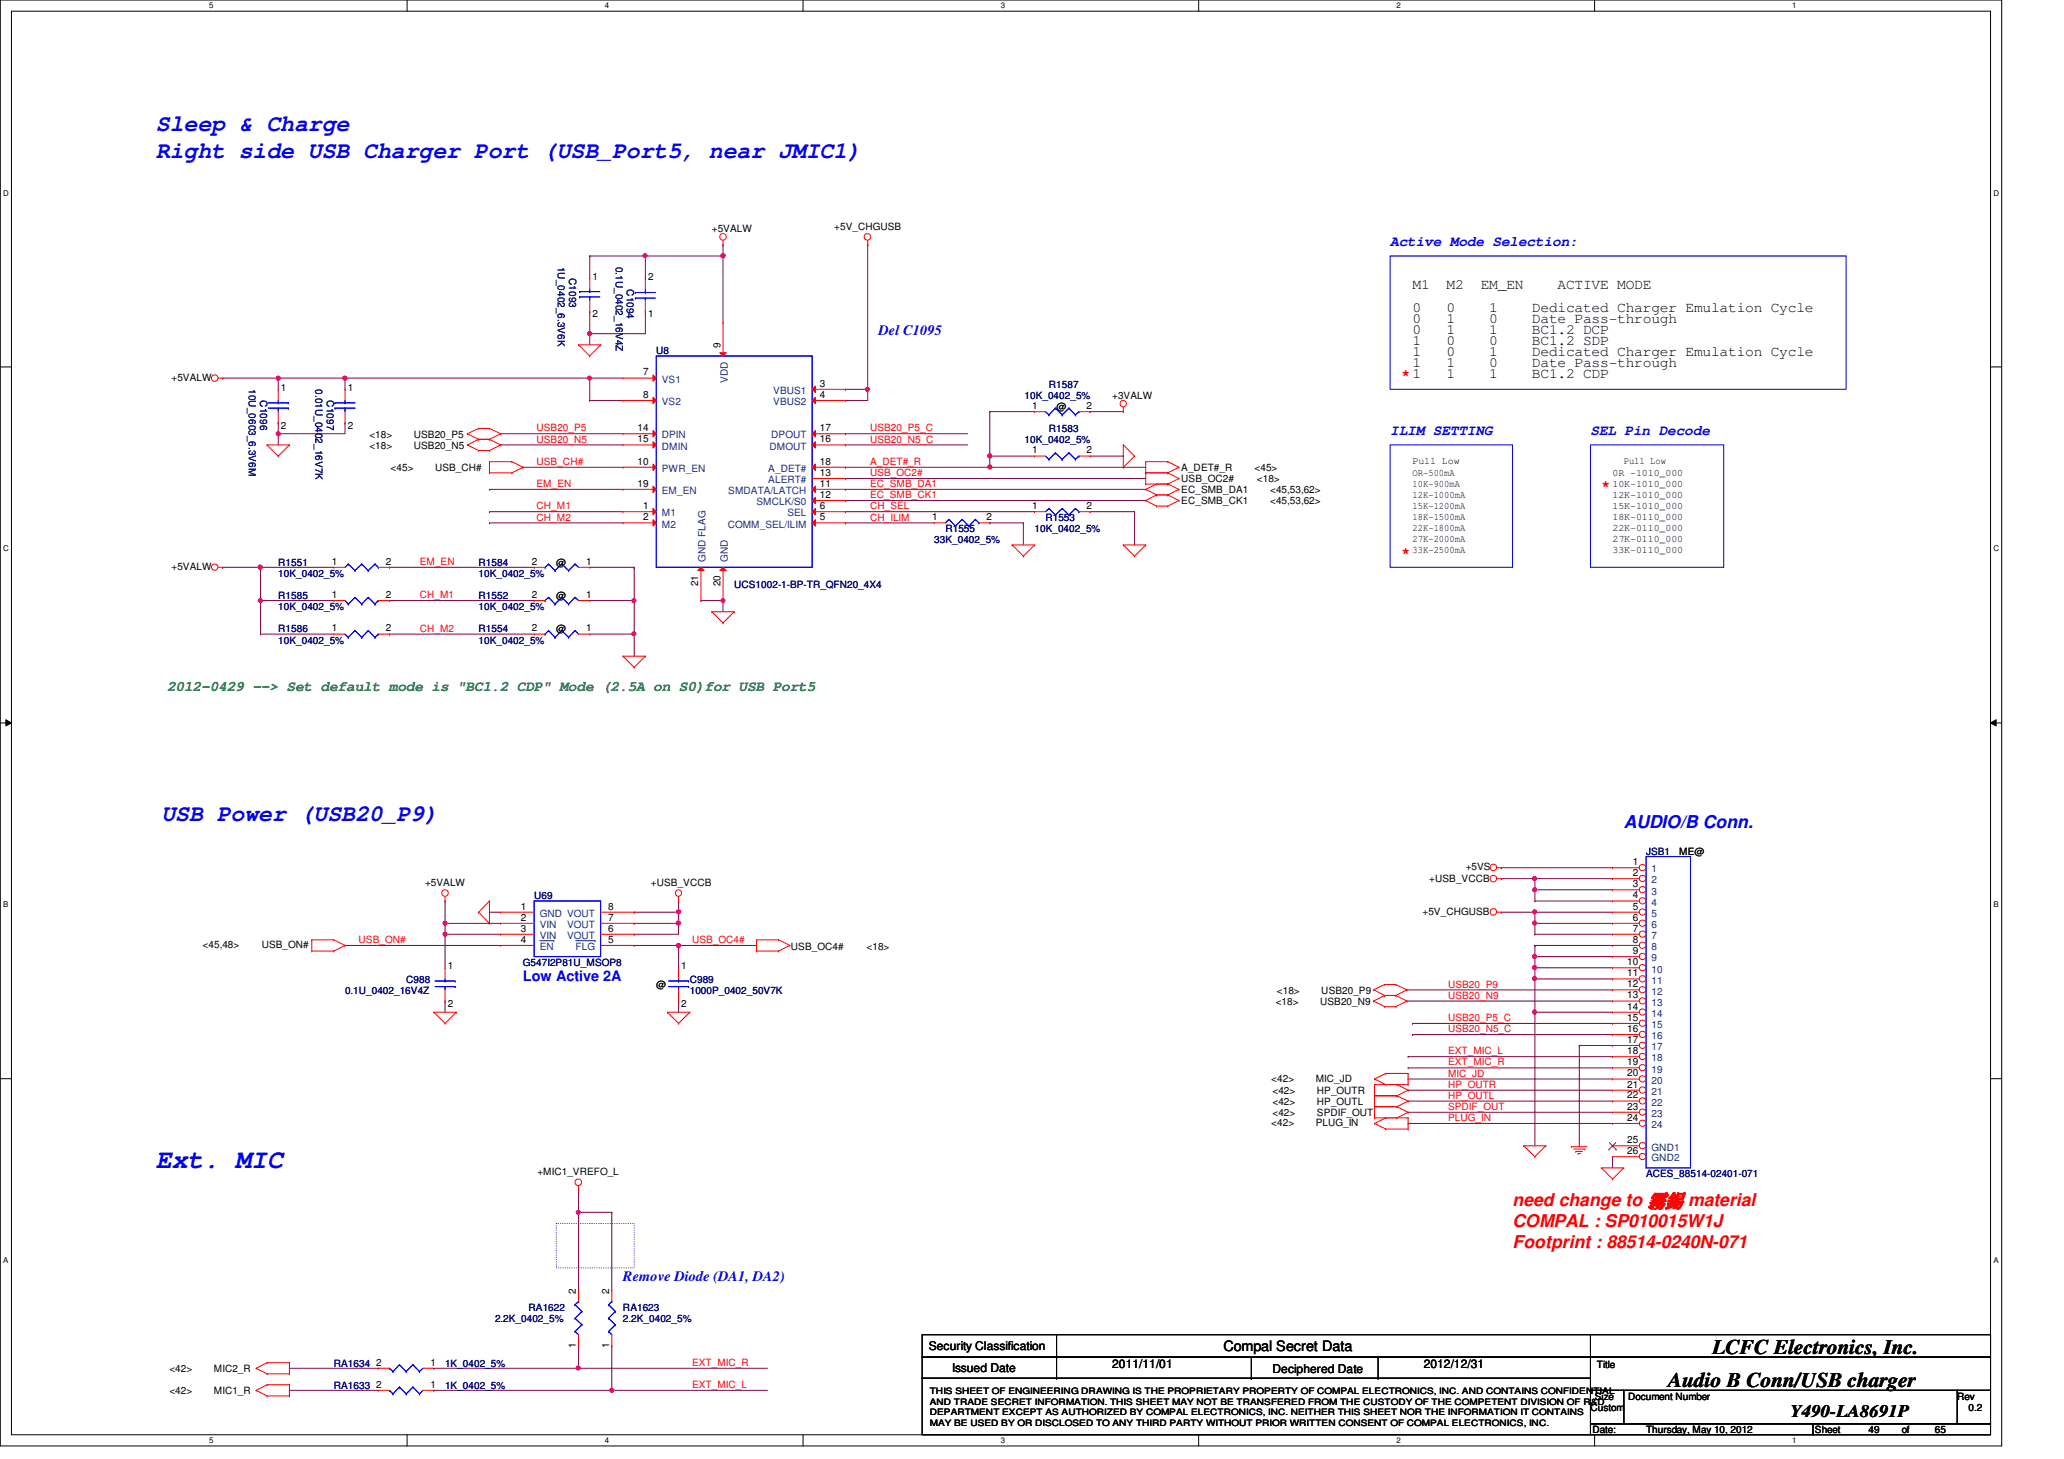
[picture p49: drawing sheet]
<svg xmlns="http://www.w3.org/2000/svg" width="297mm" height="210mm" viewBox="0 0 297 210" stroke-linecap="round" stroke-linejoin="round" font-family="sans-serif">
<defs><g id="words">
<text font-size="3.8" fill="#00f" x="22.4" y="168.1">Ext. MIC</text>
<g font-size="3.3" fill="#00f">
<text x="22.4" y="18.8">Sleep &amp; Charge</text>
<text x="22.4" y="22.7">Right side USB Charger Port (USB_Port5, near JMIC1)</text>
<text x="23.2" y="118.1">USB Power (USB20_P9)</text>
</g>
<g font-size="3">
<text x="246.5" y="194.7">LCFC Electronics, Inc.</text>
<text x="240.1" y="199.6">Audio B Conn/USB charger</text>
</g>
<text font-size="2.5" fill="#00f" x="233.7" y="119.2">AUDIO/B Conn.</text>
<g font-size="2.5" fill="#f00">
<text x="217.7" y="173.6">need change to 霧霧material</text>
<text x="217.7" y="176.5">COMPAL : SP010015W1J</text>
<text x="217.7" y="179.5">Footprint : 88514-0240N-071</text>
</g>
<text font-size="2.5" x="257.7" y="203.9">Y490-LA8691P</text>
<g font-size="2.1" fill="#00f">
<text x="200.1" y="35.3">Active Mode Selection:</text>
<text x="126.4" y="48.2">Del C1095</text>
<text x="200.1" y="62.6">ILIM SETTING</text>
<text x="228.9" y="62.6">SEL Pin Decode</text>
<text x="75.3" y="141.1">Low Active 2A</text>
<text x="89.7" y="184.2">Remove Diode (DA1, DA2)</text>
</g>
<g font-size="2.1">
<text x="203.3" y="41.6">M1</text>
<text x="208.2" y="41.6">M2</text>
<text x="213.1" y="41.6">EM_EN</text>
<text x="224.2" y="41.6">ACTIVE MODE</text>
<text x="203.3" y="44.8">0</text>
<text x="203.3" y="46.4">0</text>
<text x="208.2" y="44.8">0</text>
<text x="208.2" y="46.4">1</text>
<text x="214.3" y="44.8">1</text>
<text x="214.3" y="46.4">0</text>
<text x="220.5" y="44.8">Dedicated Charger Emulation Cycle</text>
<text x="220.5" y="46.4">Date Pass-through</text>
<text x="203.3" y="48">0</text>
<text x="203.3" y="51.2">1</text>
<text x="203.3" y="49.6">1</text>
<text x="203.3" y="52.8">1</text>
<text x="208.2" y="48">1</text>
<text x="208.2" y="51.2">0</text>
<text x="208.2" y="49.6">0</text>
<text x="208.2" y="52.8">1</text>
<text x="214.3" y="48">1</text>
<text x="214.3" y="51.2">1</text>
<text x="214.3" y="49.6">0</text>
<text x="214.3" y="52.8">0</text>
<text x="220.5" y="48">BC1.2 DCP</text>
<text x="220.5" y="51.2">Dedicated Charger Emulation Cycle</text>
<text x="220.5" y="49.6">BC1.2 SDP</text>
<text x="220.5" y="52.8">Date Pass-through</text>
<text x="208.2" y="54.4">1</text>
<text x="214.3" y="54.4">1</text>
<text x="220.5" y="54.4">BC1.2 CDP</text>
<text x="176.1" y="194.4">Compal Secret Data</text>
</g>
<g font-size="2.1" fill="#f00">
<text x="201.7" y="54.5">* 1</text>
<text x="230.5" y="70.5">*</text>
<text x="201.7" y="80.1">*</text>
</g>
<text font-size="2.1" fill="#008000" x="24" y="99.4">2012-0429 --&gt; Set default mode is &quot;BC1.2 CDP&quot; Mode (2.5A on S0)for USB Port5</text>
<g font-size="1.7">
<text x="133.7" y="194.3">Security Classification</text>
<text x="137" y="197.3">Issued Date</text>
<text x="160.1" y="196.8">2011/11/01</text>
<text x="183.1" y="197.5">Deciphered Date</text>
<text x="204.9" y="196.8">2012/12/31</text>
</g>
<g font-size="1.4">
<text x="102.4" y="33.4">+5VALW</text>
<text x="120.1" y="33.1">+5V_CHGUSB</text>
<text x="85.3" y="40.2">1</text>
<text x="93.3" y="40.2">2</text>
<text x="85.3" y="45.7">2</text>
<text x="93.3" y="45.7">1</text>
<text x="103.7" y="50.1" transform="rotate(-90 103.7 50.1)">9</text>
<text x="24.7" y="54.8">+5VALW</text>
<text x="40.4" y="56.2">1</text>
<text x="50" y="56.2">1</text>
<text x="92.5" y="57.2">8</text>
<text x="92.5" y="54">7</text>
<text x="118" y="57.2">4</text>
<text x="118" y="55.6">3</text>
<text x="148.5" y="58.8">1</text>
<text x="152.1" y="59">@</text>
<text x="156.4" y="58.8">2</text>
<text x="160.1" y="57.4">+3VALW</text>
<text x="40.4" y="61.7">2</text>
<text x="50" y="61.7">2</text>
<text x="53.2" y="63">&lt;18&gt;</text>
<text x="53.2" y="64.6">&lt;18&gt;</text>
<text x="59.6" y="63">USB20_P5</text>
<text x="59.6" y="64.6">USB20_N5</text>
<text x="91.7" y="63.6">15</text>
<text x="91.7" y="62">14</text>
<text x="118" y="62">17</text>
<text x="118" y="63.6">16</text>
<text x="148.5" y="65.2">1</text>
<text x="156.4" y="65.2">2</text>
<text x="56.2" y="67.8">&lt;45&gt;</text>
<text x="62.6" y="67.8">USB_CH#</text>
<text x="91.7" y="70">19</text>
<text x="91.7" y="66.8">10</text>
<text x="118" y="66.8">18</text>
<text x="118" y="68.5">13</text>
<text x="118" y="70">11</text>
<text x="118" y="71.6">12</text>
<text x="170" y="71">EC_SMB_DA1</text>
<text x="170" y="69.4">USB_OC2#</text>
<text x="170" y="67.8">A_DET#_R</text>
<text x="180.5" y="67.8">&lt;45&gt;</text>
<text x="180.9" y="69.4">&lt;18&gt;</text>
<text x="182.8" y="71">&lt;45,53,62&gt;</text>
<text x="203.3" y="71.6">12K-1000mA</text>
<text x="203.3" y="70">10K-900mA</text>
<text x="203.3" y="68.4">OR-500mA</text>
<text x="203.3" y="66.8">Pull Low</text>
<text x="232.1" y="71.6">12K-1010_000</text>
<text x="232.1" y="70">10K-1010_000</text>
<text x="232.1" y="68.4">0R -1010_000</text>
<text x="233.7" y="66.8">Pull Low</text>
<text x="92.5" y="73.2">1</text>
<text x="92.5" y="74.8">2</text>
<text x="118" y="73.2">6</text>
<text x="118" y="74.8">5</text>
<text x="134.2" y="74.8">1</text>
<text x="142" y="74.8">2</text>
<text x="148.5" y="73.2">1</text>
<text x="156.4" y="73.2">2</text>
<text x="170" y="72.6">EC_SMB_CK1</text>
<text x="182.8" y="72.6">&lt;45,53,62&gt;</text>
<text x="203.3" y="76.4">22K-1800mA</text>
<text x="203.3" y="74.8">18K-1500mA</text>
<text x="203.3" y="73.2">15K-1200mA</text>
<text x="232.1" y="76.4">22K-0110_000</text>
<text x="232.1" y="74.8">18K-0110_000</text>
<text x="232.1" y="73.2">15K-1010_000</text>
<text x="24.7" y="82">+5VALW</text>
<text x="47.7" y="81.2">1</text>
<text x="55.5" y="81.2">2</text>
<text x="76.5" y="81.2">2</text>
<text x="80" y="81.4">@</text>
<text x="84.4" y="81.2">1</text>
<text x="203.3" y="79.6">33K-2500mA</text>
<text x="203.3" y="78">27K-2000mA</text>
<text x="232.1" y="79.6">33K-0110_000</text>
<text x="232.1" y="78">27K-0110_000</text>
<text x="47.7" y="86">1</text>
<text x="55.5" y="86">2</text>
<text x="76.5" y="86">2</text>
<text x="80" y="86.2">@</text>
<text x="84.4" y="86">1</text>
<text x="100.5" y="84.3" transform="rotate(-90 100.5 84.3)">21</text>
<text x="103.7" y="84.3" transform="rotate(-90 103.7 84.3)">20</text>
<text x="47.7" y="90.8">1</text>
<text x="55.5" y="90.8">2</text>
<text x="76.5" y="90.8">2</text>
<text x="80" y="91">@</text>
<text x="84.4" y="90.8">1</text>
<text x="210.9" y="125.2">+5VS</text>
<text x="235" y="124.5">1</text>
<text x="241.7" y="123">ME@</text>
<text x="61.2" y="127.5">+5VALW</text>
<text x="75" y="130.9">1</text>
<text x="87.5" y="130.9">8</text>
<text x="93.7" y="127.5">+USB_VCCB</text>
<text x="204.7" y="131.6">+5V_CHGUSB</text>
<text x="205.7" y="126.8">+USB_VCCB</text>
<text x="235" y="126">2</text>
<text x="235" y="127.6">3</text>
<text x="235" y="129.2">4</text>
<text x="235" y="130.9">5</text>
<text x="29.2" y="136.4">&lt;45,48&gt;</text>
<text x="37.7" y="136.4">USB_ON#</text>
<text x="75" y="134">3</text>
<text x="75" y="135.6">4</text>
<text x="75" y="132.5">2</text>
<text x="87.5" y="135.6">5</text>
<text x="87.5" y="134">6</text>
<text x="87.5" y="132.5">7</text>
<text x="113.8" y="136.7">USB_OC4#</text>
<text x="124.7" y="136.7">&lt;18&gt;</text>
<text x="235" y="132.5">6</text>
<text x="235" y="134">7</text>
<text x="235" y="135.6">8</text>
<text x="235" y="137.2">9</text>
<text x="64.4" y="139.4">1</text>
<text x="94.4" y="142.2">@</text>
<text x="98" y="139.4">1</text>
<text x="183.8" y="143">&lt;18&gt;</text>
<text x="190.2" y="143">USB20_P9</text>
<text x="234.2" y="138.9">10</text>
<text x="234.2" y="140.5">11</text>
<text x="234.2" y="142">12</text>
<text x="234.2" y="143.6">13</text>
<text x="64.4" y="144.9">2</text>
<text x="98" y="144.9">2</text>
<text x="183.6" y="144.6">&lt;18&gt;</text>
<text x="190" y="144.6">USB20_N9</text>
<text x="234.2" y="145.2">14</text>
<text x="234.2" y="146.9">15</text>
<text x="234.2" y="148.5">16</text>
<text x="183" y="155.6">&lt;42&gt;</text>
<text x="189.4" y="155.6">MIC_JD</text>
<text x="234.2" y="150">17</text>
<text x="234.2" y="151.6">18</text>
<text x="234.2" y="153.2">19</text>
<text x="234.2" y="154.9">20</text>
<text x="183.1" y="157.4">&lt;42&gt;</text>
<text x="183.1" y="159">&lt;42&gt;</text>
<text x="183.1" y="160.6">&lt;42&gt;</text>
<text x="189.5" y="157.4">HP_OUTR</text>
<text x="189.5" y="159">HP_OUTL</text>
<text x="189.5" y="160.6">SPDIF_OUT</text>
<text x="234.2" y="156.5">21</text>
<text x="234.2" y="158">22</text>
<text x="234.2" y="159.6">23</text>
<text x="234.2" y="161.2">24</text>
<text x="183" y="162">&lt;42&gt;</text>
<text x="189.4" y="162">PLUG_IN</text>
<text x="234.2" y="164.5">25</text>
<text x="234.2" y="166">26</text>
<text x="77.3" y="169.1">+MIC1_VREFO_L</text>
<text x="82.9" y="186.1" transform="rotate(-90 82.9 186.1)">2</text>
<text x="87.7" y="186.1" transform="rotate(-90 87.7 186.1)">2</text>
<text x="24.4" y="197.4">&lt;42&gt;</text>
<text x="30.8" y="197.4">MIC2_R</text>
<text x="54.1" y="196.5">2</text>
<text x="62" y="196.5">1</text>
<text x="82.9" y="193.9" transform="rotate(-90 82.9 193.9)">1</text>
<text x="87.7" y="193.9" transform="rotate(-90 87.7 193.9)">1</text>
<text x="229.8" y="196.8">Title</text>
<text x="24.4" y="200.6">&lt;42&gt;</text>
<text x="30.8" y="200.6">MIC1_R</text>
<text x="54.1" y="199.6">2</text>
<text x="62" y="199.6">1</text>
<text x="228.9" y="203">Custom</text>
<text x="229.5" y="201.4">Size</text>
<text x="234.3" y="201.4">Document Number</text>
<text x="281.7" y="201.4">Rev</text>
<text x="283.3" y="203">0.2</text>
<text x="229.2" y="206.2">Date:</text>
<text x="236.9" y="206.2">Thursday, May 10, 2012</text>
<text x="261.2" y="206.2">Sheet</text>
<text x="268.9" y="206.2">49</text>
<text x="273.7" y="206.2">of</text>
<text x="278.5" y="206.2">65</text>
</g>
<g font-size="1.4" fill="#000080">
<text x="80.3" y="38.4" transform="rotate(90 80.3 38.4)">1U_0402_6.3V6K</text>
<text x="81.9" y="40" transform="rotate(90 81.9 40)">C1093</text>
<text x="88.6" y="38.4" transform="rotate(90 88.6 38.4)">0.1U_0402_16V4Z</text>
<text x="90.2" y="41.6" transform="rotate(90 90.2 41.6)">C1094</text>
<text x="94.4" y="51">U8</text>
<text x="35.8" y="56" transform="rotate(90 35.8 56)">10U_0603_6.3V6M</text>
<text x="37.4" y="57.6" transform="rotate(90 37.4 57.6)">C1096</text>
<text x="45.4" y="56" transform="rotate(90 45.4 56)">0.01U_0402_16V7K</text>
<text x="47" y="57.6" transform="rotate(90 47 57.6)">C1097</text>
<text x="147.4" y="57.4">10K_0402_5%</text>
<text x="151" y="55.8">R1587</text>
<text x="147.4" y="63.8">10K_0402_5%</text>
<text x="151" y="62.2">R1583</text>
<text x="136.1" y="76.6">R1555</text>
<text x="148.9" y="76.6">10K_0402_5%</text>
<text x="150.4" y="75">R1553</text>
<text x="40" y="81.4">R1551</text>
<text x="40" y="83">10K_0402_5%</text>
<text x="68.9" y="81.4">R1584</text>
<text x="68.9" y="83">10K_0402_5%</text>
<text x="134.4" y="78.2">33K_0402_5%</text>
<text x="40" y="86.2">R1585</text>
<text x="40" y="87.8">10K_0402_5%</text>
<text x="68.9" y="86.2">R1552</text>
<text x="68.9" y="87.8">10K_0402_5%</text>
<text x="105.7" y="84.6">UCS1002-1-BP-TR_QFN20_4X4</text>
<text x="40" y="91">R1586</text>
<text x="40" y="92.6">10K_0402_5%</text>
<text x="68.9" y="91">R1554</text>
<text x="68.9" y="92.6">10K_0402_5%</text>
<text x="236.9" y="123">JSB1</text>
<text x="76.9" y="129.4">U69</text>
<text x="49.7" y="143">0.1U_0402_16V4Z</text>
<text x="58.5" y="141.4">C988</text>
<text x="75.3" y="139">G547I2P81U_MSOP8</text>
<text x="99.3" y="141.4">C989</text>
<text x="99.3" y="143">1000P_0402_50V7K</text>
<text x="236.9" y="169.4">ACES_88514-02401-071</text>
<text x="71.2" y="190.2">2.2K_0402_5%</text>
<text x="76.1" y="188.6">RA1622</text>
<text x="89.7" y="188.6">RA1623</text>
<text x="89.7" y="190.2">2.2K_0402_5%</text>
<text x="48" y="196.6">RA1634</text>
<text x="64" y="196.6">1K_0402_5%</text>
<text x="48" y="199.8">RA1633</text>
<text x="64" y="199.8">1K_0402_5%</text>
</g>
<g font-size="1.4" fill="#004080">
<text x="95.2" y="58.3">VS2</text>
<text x="95.2" y="55.1">VS1</text>
<text x="104.7" y="55.1" transform="rotate(-90 104.7 55.1)">VDD</text>
<text x="111.3" y="58.3">VBUS2</text>
<text x="111.3" y="56.7">VBUS1</text>
<text x="95.2" y="64.7">DMIN</text>
<text x="95.2" y="63.1">DPIN</text>
<text x="110.7" y="64.7">DMOUT</text>
<text x="111" y="63.1">DPOUT</text>
<text x="95.2" y="71.1">EM_EN</text>
<text x="95.2" y="67.9">PWR_EN</text>
<text x="104.8" y="71.1">SMDATA/LATCH</text>
<text x="110.6" y="67.9">A_DET#</text>
<text x="110.6" y="69.5">ALERT#</text>
<text x="95.2" y="74.3">M1</text>
<text x="95.2" y="75.9">M2</text>
<text x="104.7" y="75.9">COMM_SEL/ILIM</text>
<text x="108.9" y="72.7">SMCLK/S0</text>
<text x="113.3" y="74.3">SEL</text>
<text x="101.6" y="80.8" transform="rotate(-90 101.6 80.8)">GND FLAG</text>
<text x="104.7" y="80.8" transform="rotate(-90 104.7 80.8)">GND</text>
<text x="237.7" y="125.5">1</text>
<text x="77.7" y="131.9">GND VOUT</text>
<text x="237.7" y="127.1">2</text>
<text x="237.7" y="128.7">3</text>
<text x="237.7" y="130.3">4</text>
<text x="237.7" y="131.9">5</text>
<text x="77.7" y="135.1">VIN</text>
<text x="77.7" y="136.7">EN</text>
<text x="77.7" y="133.5">VIN</text>
<text x="81.6" y="135.1">VOUT</text>
<text x="81.6" y="133.5">VOUT</text>
<text x="82.8" y="136.7">FLG</text>
<text x="237.7" y="133.5">6</text>
<text x="237.7" y="135.1">7</text>
<text x="237.7" y="136.7">8</text>
<text x="237.7" y="138.3">9</text>
<text x="237.7" y="139.9">10</text>
<text x="237.7" y="141.5">11</text>
<text x="237.7" y="143.1">12</text>
<text x="237.7" y="144.7">13</text>
<text x="237.7" y="146.3">14</text>
<text x="237.7" y="147.9">15</text>
<text x="237.7" y="149.5">16</text>
<text x="237.7" y="151.1">17</text>
<text x="237.7" y="152.7">18</text>
<text x="237.7" y="154.3">19</text>
<text x="237.7" y="155.9">20</text>
<text x="237.7" y="157.5">21</text>
<text x="237.7" y="159.1">22</text>
<text x="237.7" y="160.7">23</text>
<text x="237.7" y="162.3">24</text>
<text x="237.7" y="165.5">GND1</text>
<text x="237.7" y="167.1">GND2</text>
</g>
<g font-size="1.4" fill="#f00">
<text x="77.2" y="63.7">USB20_N5</text>
<text x="77.2" y="62.1">USB20_P5</text>
<text x="125.2" y="63.7">USB20_N5_C</text>
<text x="125.2" y="62.1">USB20_P5_C</text>
<text x="77.2" y="66.9">USB_CH#</text>
<text x="77.2" y="70.1">EM_EN</text>
<text x="125.2" y="71.7">EC_SMB_CK1</text>
<text x="125.2" y="70.1">EC_SMB_DA1</text>
<text x="125.2" y="68.5">USB_OC2#</text>
<text x="125.2" y="66.9">A_DET#_R</text>
<text x="77.2" y="73.3">CH_M1</text>
<text x="77.2" y="74.9">CH_M2</text>
<text x="125.2" y="74.9">CH_ILIM</text>
<text x="125.2" y="73.3">CH_SEL</text>
<text x="60.4" y="81.3">EM_EN</text>
<text x="60.4" y="86.1">CH_M1</text>
<text x="60.4" y="90.9">CH_M2</text>
<text x="51.6" y="135.7">USB_ON#</text>
<text x="99.6" y="135.7">USB_OC4#</text>
<text x="208.4" y="142.1">USB20_P9</text>
<text x="208.4" y="143.7">USB20_N9</text>
<text x="208.4" y="148.5">USB20_N5_C</text>
<text x="208.4" y="146.9">USB20_P5_C</text>
<text x="208.4" y="151.7">EXT_MIC_L</text>
<text x="208.4" y="153.3">EXT_MIC_R</text>
<text x="208.4" y="154.9">MIC_JD</text>
<text x="208.4" y="158.1">HP_OUTL</text>
<text x="208.4" y="156.5">HP_OUTR</text>
<text x="208.4" y="161.3">PLUG_IN</text>
<text x="208.4" y="159.7">SPDIF_OUT</text>
<text x="99.6" y="196.5">EXT_MIC_R</text>
<text x="99.6" y="199.7">EXT_MIC_L</text>
</g>
<g font-size="1.3">
<text x="133.8" y="200.6">THIS SHEET OF ENGINEERING DRAWING IS THE PROPRIETARY PROPERTY OF COMPAL ELECTRONICS, INC. AND CONTAINS CONFIDENTIAL</text>
<text x="133.8" y="202.1">AND TRADE SECRET INFORMATION. THIS SHEET MAY NOT BE TRANSFERED FROM THE CUSTODY OF THE COMPETENT DIVISION OF R&amp;D</text>
<text x="133.8" y="203.6">DEPARTMENT EXCEPT AS AUTHORIZED BY COMPAL ELECTRONICS, INC. NEITHER THIS SHEET NOR THE INFORMATION IT CONTAINS</text>
<text x="133.8" y="205.1">MAY BE USED BY OR DISCLOSED TO ANY THIRD PARTY WITHOUT PRIOR WRITTEN CONSENT OF COMPAL ELECTRONICS, INC.</text>
</g>
<g font-size="1.1">
<text x="30.1" y="1.1">5</text>
<text x="87" y="1.1">4</text>
<text x="144" y="1.1">3</text>
<text x="201" y="1.1">2</text>
<text x="257.9" y="1.1">1</text>
<text x=".5" y="28.2">D</text>
<text x="286.9" y="28.2">D</text>
<text x=".5" y="79.3">C</text>
<text x="286.9" y="79.3">C</text>
<text x=".5" y="130.6">B</text>
<text x="286.9" y="130.6">B</text>
<text x=".5" y="181.7">A</text>
<text x="286.9" y="181.7">A</text>
<text x="30.1" y="207.6">5</text>
<text x="87" y="207.6">4</text>
<text x="144" y="207.6">3</text>
<text x="201" y="207.6">2</text>
<text x="257.9" y="207.6">1</text>
</g>
</g></defs>
<path d="M0 0h288.1v208h-288.1zM1.6 1.6h284.9v204.8h-284.9z" fill="none" stroke="#000" stroke-width=".14"/>
<g fill="#fff">
<path d="M30.1 .2h.6v1.2h-.6z"/>
<path d="M30.1 206.6h.6v1.2h-.6z"/>
</g>
<path d="M58.6 0v1.6M58.6 206.4v1.6" fill="none" stroke="#000" stroke-width=".14"/>
<g fill="#fff">
<path d="M87 .2h.6v1.2h-.6z"/>
<path d="M87 206.6h.6v1.2h-.6z"/>
</g>
<path d="M115.6 0v1.6M115.6 206.4v1.6" fill="none" stroke="#000" stroke-width=".14"/>
<g fill="#fff">
<path d="M144 .2h.6v1.2h-.6z"/>
<path d="M144 206.6h.6v1.2h-.6z"/>
</g>
<path d="M172.5 0v1.6M172.5 206.4v1.6" fill="none" stroke="#000" stroke-width=".14"/>
<g fill="#fff">
<path d="M201 .2h.5v1.2h-.5z"/>
<path d="M201 206.6h.5v1.2h-.5z"/>
</g>
<path d="M229.5 0v1.6M229.5 206.4v1.6" fill="none" stroke="#000" stroke-width=".14"/>
<g fill="#fff">
<path d="M257.9 .2h.6v1.2h-.6z"/>
<path d="M257.9 206.6h.6v1.2h-.6z"/>
<path d="M.5 27.2h.7v1.2h-.7z"/>
<path d="M286.9 27.2h.8v1.2h-.8z"/>
<path d="M.5 78.4h.7v1.1h-.7z"/>
<path d="M286.9 78.4h.8v1.1h-.8z"/>
</g>
<path d="M0 52.8h1.6M286.5 52.8h1.6" fill="none" stroke="#000" stroke-width=".14"/>
<g fill="#fff">
<path d="M.5 129.6h.7v1.2h-.7z"/>
<path d="M286.9 129.6h.7v1.2h-.7z"/>
</g>
<path d="M0 104h1.6M.8 103.5l.8 .5-.8 .4zM286.5 104l.8-.5v.9zM286.5 104h1.6" fill="none" stroke="#000" stroke-width=".14"/>
<path d="M.8 103.5l.8 .5-.8 .4zM286.5 104l.8-.5v.9z" fill="#000"/>
<g fill="#fff">
<path d="M.5 180.8h.7v1.1h-.7z"/>
<path d="M286.9 180.8h.7v1.1h-.7z"/>
</g>
<path d="M0 155.2h1.6M286.5 155.2h1.6" fill="none" stroke="#000" stroke-width=".14"/>
<path d="M200.1 36.8h65.6v19.2h-65.6zM200.1 64h17.6v17.6h-17.6zM228.9 64h19.2v17.6h-19.2z" fill="none" stroke="#00f" stroke-width=".14"/>
<path d="M80 176h11.3v6.4h-11.3z" fill="none" stroke="#00f" stroke-width=".14" stroke-dasharray="0 .3"/>
<path d="M104.1 35.2h.1M104.1 35.2v1.6M84.9 48h.1M84.9 48h8M75.3 67.2h.1M75.3 67.2h14.4M142.4 75.2h.1M142.4 75.2h4.9M147.3 75.2h.1M147.3 75.2v3.2" fill="none" stroke="#800040" stroke-width=".14"/>
<circle cx="84.8" cy="48" r=".3" fill="#f0f"/>
<circle cx="84.8" cy="48" r=".3" fill="none" stroke="#f0f" stroke-width=".14"/>
<path d="M92.9 36.8h.1M92.9 36.8v3.2M92.9 44.8h.1M92.9 44.8v3.2" fill="none" stroke="#800040" stroke-width=".14"/>
<circle cx="92.8" cy="36.8" r=".3" fill="#f0f"/>
<circle cx="92.8" cy="36.8" r=".3" fill="none" stroke="#f0f" stroke-width=".14"/>
<path d="M84.9 36.8h.1M84.9 36.8v3.2M92.9 36.8h.1M92.9 36.8h11.2M84.9 44.8h.1M84.9 48h.1M84.9 44.8v4.8M121.7 57.6h.1M121.7 57.6h3.2M156.9 73.6h.1M156.9 73.6h6.4" fill="none" stroke="#800040" stroke-width=".14"/>
<circle cx="104.1" cy="36.8" r=".3" fill="#f0f"/>
<circle cx="104.1" cy="36.8" r=".3" fill="none" stroke="#f0f" stroke-width=".14"/>
<path d="M104.1 36.8h.1M104.1 36.8v9.6" fill="none" stroke="#800040" stroke-width=".14"/>
<circle cx="104.1" cy="36.8" r=".3" fill="#f0f"/>
<circle cx="104.1" cy="36.8" r=".3" fill="none" stroke="#f0f" stroke-width=".14"/>
<path d="M121.7 56h.1M121.7 56h3.2M121.7 72h.1M121.7 70.4h.1M121.7 72h43.2M121.7 70.4h43.2M104.1 86.4h.1M104.1 86.4v1.6" fill="none" stroke="#800040" stroke-width=".14"/>
<circle cx="104.1" cy="86.4" r=".3" fill="#f0f"/>
<circle cx="104.1" cy="86.4" r=".3" fill="none" stroke="#f0f" stroke-width=".14"/>
<path d="M40 62.4h.1M40 62.4v1.6M72 64h.1M72 62.4h.1M72 64h17.7M72 62.4h17.7M163.3 73.6h.1M163.3 73.6v4.8M100.9 86.4h.1M100.9 86.4h3.2" fill="none" stroke="#800040" stroke-width=".14"/>
<circle cx="40" cy="62.4" r=".3" fill="#f0f"/>
<circle cx="40" cy="62.4" r=".3" fill="none" stroke="#f0f" stroke-width=".14"/>
<path d="M40 54.4h.1M40 54.4v1.6M40 54.4h9.7M49.7 54.4h.1M49.7 54.4v1.6" fill="none" stroke="#800040" stroke-width=".14"/>
<circle cx="40" cy="54.4" r=".3" fill="#f0f"/>
<circle cx="40" cy="54.4" r=".3" fill="none" stroke="#f0f" stroke-width=".14"/>
<path d="M84.9 57.6h.1M84.9 54.4h.1M84.9 57.6h4.8M84.9 54.4h4.8M40 62.4h.1M40 60.8h.1M40 60.8v1.6M49.7 60.8h.1M49.7 60.8v1.6h-9.7" fill="none" stroke="#800040" stroke-width=".14"/>
<circle cx="84.8" cy="54.4" r=".3" fill="#f0f"/>
<circle cx="84.8" cy="54.4" r=".3" fill="none" stroke="#f0f" stroke-width=".14"/>
<path d="M124.9 35.2h.1M124.9 35.2v20.8M84.9 54.4h.1M84.9 54.4v3.2" fill="none" stroke="#800040" stroke-width=".14"/>
<circle cx="124.8" cy="56" r=".3" fill="#f0f"/>
<circle cx="124.8" cy="56" r=".3" fill="none" stroke="#f0f" stroke-width=".14"/>
<path d="M84.9 36.8h.1M84.9 36.8h8M32 54.4h.1M32 54.4h8M49.7 54.4h.1M49.7 54.4h35.2M124.9 56h.1M124.9 56v1.6" fill="none" stroke="#800040" stroke-width=".14"/>
<circle cx="49.6" cy="54.4" r=".31" fill="#f0f"/>
<circle cx="49.6" cy="54.4" r=".31" fill="none" stroke="#f0f" stroke-width=".14"/>
<g fill="none" stroke="#800040" stroke-width=".14">
<path d="M70.4 70.4h.1M70.4 73.6h.1M70.4 75.2h.1M70.4 75.2h19.3M70.4 73.6h19.3M70.4 70.4h19.3M121.7 75.2h.1M121.7 73.6h.1M121.7 64h.1M121.7 62.4h.1M121.7 75.2h12.7M121.7 73.6h27.2"/>
<path d="M121.7 64h17.6M121.7 62.4h17.6M62.4 196.8h.1M83.3 193.6h.1M83.3 193.6v3.2h-20.9"/>
</g>
<circle cx="83.2" cy="196.8" r=".3" fill="#f0f"/>
<circle cx="83.2" cy="196.8" r=".3" fill="none" stroke="#f0f" stroke-width=".14"/>
<path d="M62.4 200h.1M62.4 200h25.6" fill="none" stroke="#800040" stroke-width=".14"/>
<circle cx="88.1" cy="200" r=".3" fill="#f0f"/>
<circle cx="88.1" cy="200" r=".3" fill="none" stroke="#f0f" stroke-width=".14"/>
<path d="M83.3 174.4h.1M83.3 174.4v11.2M83.3 174.4h4.7M88 174.4h.1M88 174.4v11.2M88 193.6h.1M88 193.6v6.4" fill="none" stroke="#800040" stroke-width=".14"/>
<circle cx="83.2" cy="174.4" r=".3" fill="#f0f"/>
<circle cx="83.2" cy="174.4" r=".3" fill="none" stroke="#f0f" stroke-width=".14"/>
<g fill="none" stroke="#800040" stroke-width=".14">
<path d="M91.3 131.2h.1M91.3 134.4h.1M91.3 132.8h.1M91.3 131.2h6.4M91.3 134.4h6.4M97.7 131.2h.1M97.7 131.2v1.6h-6.4M83.3 171.2h.1M83.3 171.2v3.2M41.7 196.8h.1M41.7 196.8h12.7M83.3 196.8h.1"/>
<path d="M83.3 196.8h27.1M41.7 200h.1M41.7 200h12.7M88 200h.1M88 200h22.4"/>
</g>
<circle cx="97.6" cy="131.2" r=".31" fill="#f0f"/>
<circle cx="97.6" cy="131.2" r=".31" fill="none" stroke="#f0f" stroke-width=".14"/>
<path d="M49.7 136h.1M49.7 136h22.3M64 129.6h.1M64 132.8h.1M64 129.6v3.2M64 132.8h8M97.7 129.6h.1M97.7 136h.1M97.7 129.6v1.6M97.7 136h11.2" fill="none" stroke="#800040" stroke-width=".14"/>
<circle cx="64" cy="132.8" r=".3" fill="#f0f"/>
<circle cx="64" cy="132.8" r=".3" fill="none" stroke="#f0f" stroke-width=".14"/>
<path d="M64 134.4h.1M64 134.4h8M64 134.4v4.8" fill="none" stroke="#800040" stroke-width=".14"/>
<circle cx="64" cy="134.4" r=".3" fill="#f0f"/>
<circle cx="64" cy="134.4" r=".3" fill="none" stroke="#f0f" stroke-width=".14"/>
<path d="M97.7 132.8h.1M97.7 132.8v1.6" fill="none" stroke="#800040" stroke-width=".14"/>
<circle cx="97.6" cy="132.8" r=".31" fill="#f0f"/>
<circle cx="97.6" cy="132.8" r=".31" fill="none" stroke="#f0f" stroke-width=".14"/>
<path d="M70.4 131.2h.1M70.4 131.2h1.6M97.7 136h.1M97.7 136v3.2M64 144h.1M64 144v1.6M97.7 144h.1M97.7 144v1.6" fill="none" stroke="#800040" stroke-width=".14"/>
<circle cx="97.6" cy="136" r=".31" fill="#f0f"/>
<circle cx="97.6" cy="136" r=".31" fill="none" stroke="#f0f" stroke-width=".14"/>
<path d="M64 132.8h.1M64 132.8v1.6M91.3 136h.1M91.3 136h6.4M220.9 139.2h.1M220.9 137.6h.1M220.9 139.2v1.6M220.9 137.6h11.2" fill="none" stroke="#800040" stroke-width=".14"/>
<circle cx="220.8" cy="137.6" r=".31" fill="#f0f"/>
<circle cx="220.8" cy="137.6" r=".31" fill="none" stroke="#f0f" stroke-width=".14"/>
<g fill="none" stroke="#800040" stroke-width=".14">
<path d="M216.1 124.8h.1M216.1 124.8h16M220.9 137.6h.1M220.9 136h.1M220.9 136v3.2M220.9 136h11.2M202.6 152h.1M202.6 153.6h.1M202.6 158.4h.1M202.6 156.8h.1M202.6 155.2h.1M202.6 152h29.5"/>
<path d="M202.6 153.6h29.5M202.6 158.4h29.5M202.6 156.8h29.5M202.6 155.2h29.5M220.9 140.8h.1M220.9 140.8h11.2M202.6 161.6h.1M202.6 160h.1M202.6 161.6h29.5M202.6 160h29.5"/>
</g>
<circle cx="220.9" cy="140.8" r=".3" fill="#f0f"/>
<circle cx="220.9" cy="140.8" r=".3" fill="none" stroke="#f0f" stroke-width=".14"/>
<path d="M220.9 145.6h.1M220.9 145.6h11.2" fill="none" stroke="#800040" stroke-width=".14"/>
<circle cx="220.8" cy="145.6" r=".31" fill="#f0f"/>
<circle cx="220.8" cy="145.6" r=".31" fill="none" stroke="#f0f" stroke-width=".14"/>
<path d="M220.9 126.4h.1M220.9 126.4h11.2M227.3 150.4h.1M227.3 150.4v14.4M227.3 150.4h4.8" fill="none" stroke="#800040" stroke-width=".14"/>
<circle cx="220.9" cy="126.4" r=".3" fill="#f0f"/>
<circle cx="220.9" cy="126.4" r=".3" fill="none" stroke="#f0f" stroke-width=".14"/>
<path d="M220.9 128h.1M220.9 128h11.2" fill="none" stroke="#800040" stroke-width=".14"/>
<circle cx="220.9" cy="128" r=".3" fill="#f0f"/>
<circle cx="220.9" cy="128" r=".3" fill="none" stroke="#f0f" stroke-width=".14"/>
<path d="M216.1 126.4h.1M216.1 126.4h4.8M220.9 126.4h.1M220.9 129.6h.1M220.9 128h.1M220.9 132.8h.1M220.9 126.4v3.2M220.9 129.6h11.2M220.9 132.8h11.2" fill="none" stroke="#800040" stroke-width=".14"/>
<circle cx="220.9" cy="132.8" r=".3" fill="#f0f"/>
<circle cx="220.9" cy="132.8" r=".3" fill="none" stroke="#f0f" stroke-width=".14"/>
<path d="M216.1 131.2h.1M216.1 131.2h4.8M220.9 131.2h.1M220.9 131.2v1.6" fill="none" stroke="#800040" stroke-width=".14"/>
<circle cx="220.9" cy="131.2" r=".3" fill="#f0f"/>
<circle cx="220.9" cy="131.2" r=".3" fill="none" stroke="#f0f" stroke-width=".14"/>
<g fill="none" stroke="#800040" stroke-width=".14">
<path d="M220.9 134.4h.1M220.9 132.8h.1M220.9 131.2h.1M220.9 139.2h.1M220.9 134.4h11.2M220.9 132.8v1.6M220.9 131.2h11.2M220.9 139.2h11.2M202.5 142.4h.1M202.5 144h.1M202.5 142.4h29.6M202.5 144h29.6"/>
<path d="M203.3 148.8h.1M203.3 147.2h.1M203.3 148.8h28.8M203.3 147.2h28.8M220.9 145.6h.1M220.9 140.8h.1M220.9 140.8v24M232.1 166.4h.1M232.1 166.4v1.6"/>
</g>
<circle cx="220.9" cy="139.2" r=".3" fill="#f0f"/>
<circle cx="220.9" cy="139.2" r=".3" fill="none" stroke="#f0f" stroke-width=".14"/>
<path d="M142.4 67.2h.1M142.4 67.2h22.5" fill="none" stroke="#800040" stroke-width=".14"/>
<circle cx="142.4" cy="67.2" r=".3" fill="#f0f"/>
<circle cx="142.4" cy="67.2" r=".3" fill="none" stroke="#f0f" stroke-width=".14"/>
<path d="M121.7 68.8h.1M121.7 68.8h43.2M142.4 65.6h.1M142.4 65.6h6.5" fill="none" stroke="#800040" stroke-width=".14"/>
<circle cx="142.4" cy="65.6" r=".31" fill="#f0f"/>
<circle cx="142.4" cy="65.6" r=".31" fill="none" stroke="#f0f" stroke-width=".14"/>
<path d="M121.7 67.2h.1M142.4 65.6h.1M142.4 65.6v1.6h-20.7M156.9 65.6h4.8M161.7 65.6h.1M32 81.6h.1M32 81.6h5.5M37.5 81.6h.1M37.5 81.6v4.8" fill="none" stroke="#800040" stroke-width=".14"/>
<circle cx="37.5" cy="86.4" r=".3" fill="#f0f"/>
<circle cx="37.5" cy="86.4" r=".3" fill="none" stroke="#f0f" stroke-width=".14"/>
<circle cx="37.5" cy="81.6" r=".31" fill="#f0f"/>
<circle cx="37.5" cy="81.6" r=".31" fill="none" stroke="#f0f" stroke-width=".14"/>
<g fill="none" stroke="#800040" stroke-width=".14">
<path d="M37.5 91.2h.1M37.5 81.6h.1M37.5 86.4h.1M37.5 91.2h10.5M37.5 81.6h10.5M37.5 86.4h10.5M37.5 86.4v4.8M56 86.4h.1M56 91.2h.1M56 81.6h.1M56 91.2h20.9M56 81.6h20.9"/>
<path d="M56 86.4h20.9M91.3 91.2h.1M91.3 91.2v3.2"/>
</g>
<circle cx="91.2" cy="91.2" r=".3" fill="#f0f"/>
<circle cx="91.2" cy="91.2" r=".3" fill="none" stroke="#f0f" stroke-width=".14"/>
<path d="M84.9 81.6h6.4M84.9 86.4h6.4M84.9 91.2h6.4M91.3 81.6h.1M91.3 86.4h.1M91.3 91.2h.1M91.3 81.6v9.6" fill="none" stroke="#800040" stroke-width=".14"/>
<circle cx="91.2" cy="86.4" r=".3" fill="#f0f"/>
<circle cx="91.2" cy="86.4" r=".3" fill="none" stroke="#f0f" stroke-width=".14"/>
<path d="M142.4 59.2h.1M142.4 59.2h6.5M142.4 59.2v6.4M156.9 59.2h.1M156.9 59.2h4.8M142.4 65.6h.1" fill="none" stroke="#800040" stroke-width=".14"/>
<g fill="none" stroke="#f00" stroke-width=".14">
<path d="M104.1 35.2h.1M104.1 34.6v.6M124.9 35.2h.1M124.9 34.6v.6M31.4 54.4h.6M32 54.4h.1M83.3 49.6h.1M83.3 49.6h3.1M83.3 49.6l1.6 1.6M84.9 51.2h.1M86.4 49.6h.1M86.4 49.6l-1.5 1.6"/>
<path d="M161.7 59.2h.1M161.7 58.6v.6M38.4 64h.1M38.4 64h3.3M38.4 64l1.6 1.6M40 65.6h.1M41.7 64h.1M41.7 64l-1.7 1.6M67.3 62.4h.1M67.3 64h.1M67.3 62.4l1.6 .8M67.3 64l1.6 .8"/>
<path d="M68.9 61.6h.1M68.9 63.2h.1M68.9 64.8h.1M68.9 61.6l-1.6 .8M68.9 61.6h1.5M68.9 63.2h1.5M68.9 63.2l-1.6 .8M68.9 64.8h1.5M70.4 68h.1M70.4 66.4h.1M70.4 61.6h.1M70.4 63.2h.1"/>
<path d="M70.4 64.8h.1M70.4 66.4h3.3M70.4 68h3.3M70.4 66.4v1.6M70.4 61.6l1.6 .8M70.4 63.2l1.6 .8M72 62.4h.1M72 64h.1M72 62.4l-1.6 .8M72 64l-1.6 .8M73.7 66.4h.1M73.7 68h.1"/>
<path d="M73.7 66.4l1.6 .8M75.3 67.2h.1M75.3 67.2l-1.6 .8M145.7 78.4h.1M145.7 78.4h3.2M145.7 78.4l1.6 1.6M148.9 78.4h.1M148.9 73.6h.1M148.9 78.4l-1.6 1.6M148.9 73.6h1.5M155.3 73.6h1.6M156.9 73.6h.1"/>
<path d="M161.7 78.4h.1M161.7 67.2h.1M161.7 64h.1M161.7 64v3.2M161.7 78.4h3.2M161.7 78.4l1.6 1.6M161.7 64l1.6 1.6M163.3 65.6h.1M163.3 65.6l-1.6 1.6M164.9 70.4h.1M164.9 72h.1M164.9 69.6h.1"/>
<path d="M164.9 68h.1M164.9 66.4h.1M164.9 78.4h.1M164.9 69.6h3.2M164.9 70.4l1.6 .8M164.9 72l1.6 .8M164.9 66.4h3.2M164.9 68h3.2M164.9 66.4v3.2M164.9 78.4l-1.6 1.6M166.5 69.6h.1M166.5 71.2h.1"/>
<path d="M166.5 72.8h.1M166.5 69.6l-1.6 .8M166.5 71.2h1.6M166.5 71.2l-1.6 .8M166.5 72.8h1.6M168.1 69.6h.1M168.1 71.2h.1M168.1 72.8h.1M168.1 68h.1M168.1 66.4h.1M168.1 69.6l1.6 .8M168.1 71.2l1.6 .8"/>
<path d="M168.1 68l1.6 .8M168.1 66.4l1.6 .8M169.7 70.4h.1M169.7 72h.1M169.7 68.8h.1M169.7 67.2h.1M169.7 70.4l-1.6 .8M169.7 72l-1.6 .8M169.7 68.8l-1.6 .8M169.7 67.2l-1.6 .8M31.4 81.6h.6M32 81.6h.1"/>
<path d="M48 91.2h.1M48 81.6h.1M48 81.6h1.7M48 91.2h1.7M54.4 81.6h1.6M54.4 91.2h1.6M56 91.2h.1M56 81.6h.1M89.7 94.4h.1M89.7 94.4h3.2M89.7 94.4l1.6 1.6M91.3 96h.1"/>
<path d="M92.9 94.4h.1M92.9 94.4l-1.6 1.6M102.4 88h.1M102.4 88h3.3M102.4 88l1.7 1.6M104.1 89.6h.1M105.7 88h.1M105.7 88l-1.6 1.6M147.3 80h.1M163.3 80h.1M44.9 135.2h.1M44.9 136.8h.1"/>
<path d="M44.9 135.2h3.1M44.9 136.8h3.1M44.9 135.2v1.6M48 136.8h.1M48 135.2h.1M48 135.2l1.7 .8M49.7 136h.1M49.7 136l-1.7 .8M64 129.6h.1M64 129v.6M68.9 131.2h.1M68.9 131.2l1.5 1.6"/>
<path d="M70.4 129.6h.1M70.4 132.8h.1M70.4 129.6v3.2M70.4 129.6l-1.5 1.6M97.7 129.6h.1M97.7 129v.6M108.9 136.8h.1M108.9 135.2h.1M108.9 135.2h3.2M108.9 136.8h3.2M108.9 135.2v1.6M112.1 135.2h.1"/>
<path d="M112.1 136.8h.1M112.1 135.2l1.6 .8M113.7 136h.1M113.7 136l-1.6 .8M215.4 124.8h.7M215.4 126.4h.7M215.4 131.2h.7M216.1 124.8h.1M216.1 126.4h.1M216.1 131.2h.1M62.4 145.6h.1M62.4 145.6h3.3"/>
<path d="M62.4 145.6l1.6 1.6M64 147.2h.1M65.7 145.6h.1M65.7 145.6l-1.7 1.6M96.1 145.6h.1M96.1 145.6h3.2M96.1 145.6l1.6 1.6M97.7 147.2h.1M99.3 145.6h.1M99.3 145.6l-1.6 1.6M197.7 142.4h.1M197.7 144h.1"/>
<path d="M197.7 142.4l1.6 .8M197.7 144l1.6 .8M197.8 155.2h.1M197.8 157.6h.1M197.8 156h.1M197.8 159.2h.1M197.8 156h4.8M197.8 155.2l1.6 .8M197.8 157.6h3.2M197.8 156v4.8M197.8 159.2h3.2M199.3 141.6h.1"/>
<path d="M199.3 143.2h.1M199.3 144.8h.1M199.3 141.6h1.6M199.3 141.6l-1.6 .8M199.3 143.2h1.6M199.3 143.2l-1.6 .8M199.3 144.8h1.6M199.4 154.4h.1M199.4 156h.1M199.4 154.4l-1.6 .8M199.4 154.4h3.2M200.9 141.6h.1"/>
<path d="M200.9 143.2h.1M200.9 144.8h.1M200.9 141.6l1.6 .8M200.9 143.2l1.6 .8M201 156h.1M201 157.6h.1M201 159.2h.1M201 156l1.6 .8M201 157.6l1.6 .8M201 159.2l1.6 .8M202.5 142.4h.1M202.5 144h.1"/>
<path d="M202.5 142.4l-1.6 .8M202.5 144l-1.6 .8M202.6 154.4h.1M202.6 156h.1M202.6 156.8h.1M202.6 158.4h.1M202.6 154.4v1.6M202.6 156.8l-1.6 .8M202.6 158.4l-1.6 .8M83.3 171.2h.1M83.3 170.6v.6M197.8 161.6h.1"/>
<path d="M197.8 160.8h.1M197.8 160.8h4.8M197.8 161.6l1.6 .8M199.4 160.8h.1M199.4 162.4h.1M199.4 160.8l-1.6 .8M199.4 162.4h3.2M201 160.8h.1M202.6 160.8h.1M202.6 162.4h.1M202.6 160h.1M202.6 160.8v1.6"/>
<path d="M202.6 160l-1.6 .8M219.3 164.8h.1M219.3 164.8h3.2M219.3 164.8l1.6 1.6M220.9 166.4h.1M222.5 164.8h.1M222.5 164.8l-1.6 1.6M226.1 165h.1M226.1 165h2.3M226.5 165.3h1.6M226.8 165.7h.1M226.8 165.7h.9"/>
<path d="M227.1 165.9h.1M227.1 165.9h.4M227.3 164.8h.1M227.3 164.8v.2M228.1 165.3h.1M230.5 168h.1M230.5 168h3.2M230.5 168l1.6 1.6M232.1 169.6h.1M233.7 168h.1M233.7 168l-1.6 1.6M36.9 196.8h.1"/>
<path d="M36.9 196.8l1.5 .9M38.4 196h.1M38.4 197.7h.1M38.4 199.2h.1M38.4 196l-1.5 .8M38.4 196h3.3M38.4 197.7h3.3M38.4 199.2l-1.5 .8M38.4 199.2h3.3M41.7 196h.1M41.7 197.7h.1M41.7 199.2h.1"/>
<path d="M41.7 196v1.7M41.7 199.2v1.6M36.9 200h.1M36.9 200l1.5 .8M38.4 200.8h.1M38.4 200.8h3.3M41.7 200.8h.1"/>
<circle cx="104" cy="34.1" r=".47"/>
<circle cx="124.8" cy="34.1" r=".47"/>
<circle cx="30.9" cy="54.4" r=".47"/>
<circle cx="161.6" cy="58.1" r=".46"/>
<circle cx="30.9" cy="81.6" r=".46"/>
<circle cx="64" cy="128.5" r=".47"/>
<circle cx="97.6" cy="128.5" r=".46"/>
<circle cx="214.9" cy="124.8" r=".47"/>
<circle cx="214.9" cy="131.2" r=".47"/>
<circle cx="214.9" cy="126.4" r=".47"/>
<circle cx="83.2" cy="170.1" r=".47"/>
</g>
<g fill="none" stroke="#000" stroke-width=".14">
<path d="M132.7 192h96.2v3.2h-96.2zM132.7 195.2h96.2v3.1h-96.2zM132.7 198.3h96.2v8.1h-96.2zM152.1 195.2h.1M152.1 198.3h.1M152.1 192v6.3M180.1 198.3h.1M180.1 195.2v3.1M198.3 198.3h.1M198.3 195.2v3.1M228.9 192h57.6v3.2h-57.6zM228.9 195.2h57.6v4.8h-57.6z"/>
<path d="M228.9 200h4.8v4.9h-4.8zM228.9 204.9h32v1.5h-32zM233.7 200h48v4.9h-48zM260.9 204.9h25.6v1.5h-25.6zM281.7 200h4.8v4.9h-4.8z"/>
</g>
<g fill="none" stroke="#00f" stroke-width=".14">
<path d="M151 73.2h.1M151 73.2l-.6 .4M151 73.2l.9 .9M151.9 74.1h.1M152.9 73.2h.1M152.9 73.2l-1 .9M152.9 73.2l.9 .9M153.8 74.1h.1M154.8 73.2h.1M154.8 73.2l-1 .9M154.8 73.2l.5 .4M155.3 73.6h.1"/>
<path d="M49.7 91.2l.4 .5M50.1 91.7h.1M50.1 81.2h.1M50.1 81.2l-.4 .4M50.1 81.2l1 .9M51.1 90.7h.1M51.1 82.1h.1M51.1 90.7l-1 1M51.1 90.7l1 1M52.1 91.7h.1M52.1 81.2h.1M52.1 81.2l-1 .9"/>
<path d="M52.1 81.2l.9 .9M53 90.7h.1M53 82.1h.1M53 90.7l-.9 1M53 90.7l1 1M54 91.7h.1M54 81.2h.1M54 81.2l-1 .9M54 81.2l.4 .4M54.4 91.2h.1M54.4 81.6h.1M54.4 91.2l-.4 .5"/>
<path d="M236.9 123.2h6.4v44.8h-6.4z"/>
</g>
<circle cx="236.4" cy="124.8" r=".46" fill="#fff"/>
<g fill="none" stroke="#f00" stroke-width=".14">
<path d="M232.1 124.8h.1M232.1 124.8h3.8"/>
<circle cx="236.4" cy="124.8" r=".46"/>
</g>
<circle cx="236.4" cy="126.4" r=".46" fill="#fff"/>
<g fill="none" stroke="#f00" stroke-width=".14">
<path d="M232.1 126.4h.1M232.1 126.4h3.8"/>
<circle cx="236.4" cy="126.4" r=".46"/>
</g>
<circle cx="236.4" cy="128" r=".46" fill="#fff"/>
<g fill="none" stroke="#f00" stroke-width=".14">
<path d="M232.1 128h.1M232.1 128h3.8"/>
<circle cx="236.4" cy="128" r=".46"/>
</g>
<circle cx="236.4" cy="129.6" r=".46" fill="#fff"/>
<g fill="none" stroke="#f00" stroke-width=".14">
<path d="M232.1 129.6h.1M232.1 129.6h3.8"/>
<circle cx="236.4" cy="129.6" r=".46"/>
</g>
<circle cx="236.4" cy="131.2" r=".46" fill="#fff"/>
<g fill="none" stroke="#f00" stroke-width=".14">
<path d="M232.1 131.2h.1M232.1 131.2h3.8"/>
<circle cx="236.4" cy="131.2" r=".46"/>
</g>
<circle cx="236.4" cy="132.8" r=".46" fill="#fff"/>
<g fill="none" stroke="#f00" stroke-width=".14">
<path d="M232.1 132.8h.1M232.1 132.8h3.8"/>
<circle cx="236.4" cy="132.8" r=".46"/>
</g>
<circle cx="236.4" cy="134.4" r=".46" fill="#fff"/>
<g fill="none" stroke="#f00" stroke-width=".14">
<path d="M232.1 134.4h.1M232.1 134.4h3.8"/>
<circle cx="236.4" cy="134.4" r=".46"/>
</g>
<circle cx="236.4" cy="136" r=".46" fill="#fff"/>
<g fill="none" stroke="#f00" stroke-width=".14">
<path d="M232.1 136h.1M232.1 136h3.8"/>
<circle cx="236.4" cy="136" r=".46"/>
</g>
<circle cx="236.4" cy="137.6" r=".46" fill="#fff"/>
<g fill="none" stroke="#f00" stroke-width=".14">
<path d="M232.1 137.6h.1M232.1 137.6h3.8"/>
<circle cx="236.4" cy="137.6" r=".46"/>
</g>
<circle cx="236.4" cy="139.2" r=".46" fill="#fff"/>
<g fill="none" stroke="#f00" stroke-width=".14">
<path d="M232.1 139.2h.1M232.1 139.2h3.8"/>
<circle cx="236.4" cy="139.2" r=".46"/>
</g>
<circle cx="236.4" cy="140.8" r=".46" fill="#fff"/>
<g fill="none" stroke="#f00" stroke-width=".14">
<path d="M232.1 140.8h.1M232.1 140.8h3.8"/>
<circle cx="236.4" cy="140.8" r=".46"/>
</g>
<circle cx="236.4" cy="142.4" r=".46" fill="#fff"/>
<g fill="none" stroke="#f00" stroke-width=".14">
<path d="M232.1 142.4h.1M232.1 142.4h3.8"/>
<circle cx="236.4" cy="142.4" r=".46"/>
</g>
<circle cx="236.4" cy="144" r=".46" fill="#fff"/>
<g fill="none" stroke="#f00" stroke-width=".14">
<path d="M232.1 144h.1M232.1 144h3.8"/>
<circle cx="236.4" cy="144" r=".46"/>
</g>
<circle cx="236.4" cy="145.6" r=".46" fill="#fff"/>
<g fill="none" stroke="#f00" stroke-width=".14">
<path d="M232.1 145.6h.1M232.1 145.6h3.8"/>
<circle cx="236.4" cy="145.6" r=".46"/>
</g>
<circle cx="236.4" cy="147.2" r=".46" fill="#fff"/>
<g fill="none" stroke="#f00" stroke-width=".14">
<path d="M232.1 147.2h.1M232.1 147.2h3.8"/>
<circle cx="236.4" cy="147.2" r=".46"/>
</g>
<circle cx="236.4" cy="148.8" r=".46" fill="#fff"/>
<g fill="none" stroke="#f00" stroke-width=".14">
<path d="M232.1 148.8h.1M232.1 148.8h3.8"/>
<circle cx="236.4" cy="148.8" r=".46"/>
</g>
<circle cx="236.4" cy="150.4" r=".46" fill="#fff"/>
<g fill="none" stroke="#f00" stroke-width=".14">
<path d="M232.1 150.4h.1M232.1 150.4h3.8"/>
<circle cx="236.4" cy="150.4" r=".46"/>
</g>
<circle cx="236.4" cy="152" r=".46" fill="#fff"/>
<g fill="none" stroke="#f00" stroke-width=".14">
<path d="M232.1 152h.1M232.1 152h3.8"/>
<circle cx="236.4" cy="152" r=".46"/>
</g>
<circle cx="236.4" cy="153.6" r=".46" fill="#fff"/>
<g fill="none" stroke="#f00" stroke-width=".14">
<path d="M232.1 153.6h.1M232.1 153.6h3.8"/>
<circle cx="236.4" cy="153.6" r=".46"/>
</g>
<circle cx="236.4" cy="155.2" r=".46" fill="#fff"/>
<g fill="none" stroke="#f00" stroke-width=".14">
<path d="M232.1 155.2h.1M232.1 155.2h3.8"/>
<circle cx="236.4" cy="155.2" r=".46"/>
</g>
<circle cx="236.4" cy="156.8" r=".46" fill="#fff"/>
<g fill="none" stroke="#f00" stroke-width=".14">
<path d="M232.1 156.8h.1M232.1 156.8h3.8"/>
<circle cx="236.4" cy="156.8" r=".46"/>
</g>
<circle cx="236.4" cy="158.4" r=".46" fill="#fff"/>
<g fill="none" stroke="#f00" stroke-width=".14">
<path d="M232.1 158.4h.1M232.1 158.4h3.8"/>
<circle cx="236.4" cy="158.4" r=".46"/>
</g>
<circle cx="236.4" cy="160" r=".46" fill="#fff"/>
<g fill="none" stroke="#f00" stroke-width=".14">
<path d="M232.1 160h.1M232.1 160h3.8"/>
<circle cx="236.4" cy="160" r=".46"/>
</g>
<circle cx="236.4" cy="161.6" r=".46" fill="#fff"/>
<g fill="none" stroke="#f00" stroke-width=".14">
<path d="M232.1 161.6h.1M232.1 161.6h3.8"/>
<circle cx="236.4" cy="161.6" r=".46"/>
</g>
<circle cx="236.4" cy="164.8" r=".46" fill="#fff"/>
<g fill="none" stroke="#f00" stroke-width=".14">
<path d="M232.1 164.8h.1M232.1 164.8h3.8"/>
<circle cx="236.4" cy="164.8" r=".46"/>
</g>
<path d="M231.6 165.4h.1M231.6 164.4l1 1M232.5 164.4l-.9 1M232.6 165.4h.1" fill="none" stroke="#804000" stroke-width=".14"/>
<circle cx="236.4" cy="166.4" r=".46" fill="#fff"/>
<g fill="none" stroke="#f00" stroke-width=".14">
<path d="M40 56h.1M40 56v1.6M40 59.2v1.6M49.7 56h.1M49.7 56v1.6M49.7 59.2v1.6M92.9 44.8h.1M92.9 40h.1M92.9 40v1.6M92.9 43.2v1.6M148.9 59.2h.1M148.9 59.2h1.5"/>
<path d="M155.3 59.2h1.6M156.9 59.2h.1M40 60.8h.1M49.7 60.8h.1M134.4 75.2h.1M134.4 75.2h1.7M140.9 75.2h1.5M142.4 75.2h.1M148.9 65.6h.1M148.9 65.6h1.5M155.3 65.6h1.6M156.9 65.6h.1"/>
<path d="M76.9 81.6h.1M76.9 86.4h.1M76.9 91.2h.1M76.9 81.6h1.5M76.9 86.4h1.5M76.9 91.2h1.5M83.3 81.6h1.6M83.3 86.4h1.6M83.3 91.2h1.6M84.9 81.6h.1M84.9 86.4h.1M84.9 91.2h.1"/>
<path d="M64 139.2h.1M64 139.2v1.6M72 134.4h.1M72 131.2h.1M72 136h.1M72 132.8h.1M72 136h4.9M72 134.4h4.9M72 131.2h4.9M72 132.8h4.9M86.4 136h4.9M86.4 134.4h4.9"/>
<path d="M86.4 131.2h4.9M86.4 132.8h4.9M91.3 136h.1M91.3 134.4h.1M91.3 132.8h.1M91.3 131.2h.1M64 144h.1M64 142.4v1.6M232.1 166.4h.1M232.1 166.4h3.8M54.4 196.8h.1M54.4 196.8h1.6"/>
<path d="M60.9 196.8h1.5M62.4 196.8h.1M54.4 200h.1M54.4 200h1.6M60.9 200h1.5M62.4 200h.1"/>
<circle cx="236.4" cy="166.4" r=".46"/>
</g>
<g fill="none" stroke="#00f" stroke-width=".14">
<path d="M38.6 58.7h2.9M38.6 58h2.9M40 58h.1M40 58.7h.1M40 57.6v.4M40 58.7v.5M41.5 58.7h.1M41.5 58h.1M48.2 58.7h.1M48.2 58h.1M48.2 58.7h2.9M48.2 58h2.9"/>
<path d="M49.7 58h.1M49.7 58.7h.1M49.7 57.6v.4M49.7 58.7v.5M91.4 42.1h.1M91.4 42.9h.1M91.4 42.1h2.9M91.4 42.9h2.9M92.9 42.9h.1M92.9 42.1h.1M92.9 41.6v.5M92.9 42.9v.3"/>
<path d="M94.4 51.2h22.5v30.4h-22.5zM150.4 59.2l.6 .5M151 59.7h.1M151.9 58.7h.1M151.9 58.7l-.9 1M151.9 58.7l1 1M152.9 59.7h.1M153.8 58.7h.1M153.8 58.7l-.9 1M153.8 58.7l1 1M154.8 59.7h.1M155.3 59.2h.1"/>
<path d="M155.3 59.2l-.5 .5M136.6 74.7h.1M136.6 74.7l-.5 .5M136.6 74.7l.9 1M137.5 75.7h.1M138.5 74.7h.1M138.5 74.7l-1 1M138.5 74.7l.9 1M139.4 75.7h.1M140.4 74.7h.1M140.4 74.7l-1 1M140.4 74.7l.5 .5"/>
<path d="M140.9 75.2h.1M150.4 65.6l.6 .5M151 66.1h.1M151.9 65.2h.1M151.9 65.2l-.9 .9M151.9 65.2l1 .9M152.9 66.1h.1M153.8 65.2h.1M153.8 65.2l-.9 .9M153.8 65.2l1 .9M154.8 66.1h.1M155.3 65.6h.1"/>
<path d="M155.3 65.6l-.5 .5M78.4 81.6h.1M78.4 86.4h.1M78.4 91.2h.1M78.9 81.2h.1M78.9 85.9h.1M78.9 90.7h.1M78.9 81.2l1 .9M78.9 81.2l-.5 .4M78.9 85.9l1 1M78.9 85.9l-.5 .5M78.9 90.7l1 1"/>
<path d="M78.9 90.7l-.5 .5M79.9 82.1h.1M79.9 86.9h.1M79.9 91.7h.1M80.9 81.2h.1M80.9 85.9h.1M80.9 90.7h.1M80.9 81.2l.9 .9M80.9 81.2l-1 .9M80.9 85.9l.9 1M80.9 85.9l-1 1M80.9 90.7l.9 1"/>
<path d="M80.9 90.7l-1 1M81.8 82.1h.1M81.8 86.9h.1M81.8 91.7h.1M82.8 81.2h.1M82.8 85.9h.1M82.8 90.7h.1M82.8 81.2l.5 .4M82.8 81.2l-1 .9M82.8 85.9l.5 .5M82.8 85.9l-1 1M82.8 90.7l.5 .5"/>
<path d="M82.8 90.7l-1 1M76.9 129.6h9.5v8h-9.5zM62.6 141.9h2.9M62.6 141.1h2.9M64 141.1h.1M64 141.9h.1M64 140.8v.3M64 141.9v.5M65.5 141.9h.1M65.5 141.1h.1M56 196.8h.1M56 196.8l.6 .5"/>
<path d="M56.6 197.3h.1M57.5 196.3h.1M57.5 199.6h.1M57.5 196.3l1 1M57.5 196.3l-.9 1M57.5 199.6l1 .9M57.5 199.6l-.9 .9M58.5 197.3h.1M59.4 196.3h.1M59.4 199.6h.1M59.4 196.3l1 1M59.4 196.3l-.9 1"/>
<path d="M59.4 199.6l1 .9M59.4 199.6l-.9 .9M60.4 197.3h.1M60.9 196.8l-.5 .5M56 200h.1M56 200l.6 .5M56.6 200.5h.1M58.5 200.5h.1M60.4 200.5h.1M60.9 200l-.5 .5"/>
</g>
<path d="M77.7 135.3h2M79.7 135.3h.1M82.8 135.3h2.8M85.6 135.3h.1" fill="none" stroke="#004080" stroke-width=".14"/>
<path d="M94 73.2l.4 .4-.4 .5z" fill="#f00"/>
<path d="M89.7 73.6h.1M89.7 73.6h4.7M94 73.2l.4 .4-.4 .5z" fill="none" stroke="#f00" stroke-width=".14"/>
<path d="M94 69.9l.4 .5-.4 .5z" fill="#f00"/>
<path d="M89.7 70.4h.1M89.7 70.4h4.7M94 69.9l.4 .5-.4 .5z" fill="none" stroke="#f00" stroke-width=".14"/>
<path d="M116.9 62.4l.4-.5v1z" fill="#f00"/>
<path d="M116.9 62.4l.4-.5v1zM116.9 62.4h4.8M121.7 62.4h.1" fill="none" stroke="#f00" stroke-width=".14"/>
<path d="M116.9 64l.4-.5v1z" fill="#f00"/>
<path d="M116.9 64l.4-.5v1zM116.9 64h4.8M121.7 64h.1" fill="none" stroke="#f00" stroke-width=".14"/>
<path d="M116.9 67.2l.4-.4v.9z" fill="#f00"/>
<path d="M116.9 67.2l.4-.4v.9zM116.9 67.2h4.8M116.9 68.8h4.8M121.7 67.2h.1M121.7 68.8h.1" fill="none" stroke="#f00" stroke-width=".14"/>
<path d="M116.9 70.4l.4-.5v1z" fill="#f00"/>
<path d="M116.9 70.4l.4-.5v1zM116.9 70.4h4.8M121.7 70.4h.1" fill="none" stroke="#f00" stroke-width=".14"/>
<path d="M94 63.5l.4 .5-.4 .5z" fill="#f00"/>
<path d="M89.7 64h.1M89.7 64h4.7M94 63.5l.4 .5-.4 .5z" fill="none" stroke="#f00" stroke-width=".14"/>
<path d="M94 66.8l.4 .4-.4 .5z" fill="#f00"/>
<path d="M89.7 67.2h.1M89.7 67.2h4.7M94 66.8l.4 .4-.4 .5z" fill="none" stroke="#f00" stroke-width=".14"/>
<path d="M94 57.1l.4 .5-.4 .5z" fill="#f00"/>
<path d="M89.7 57.6h.1M89.7 57.6h4.7M94 57.1l.4 .5-.4 .5z" fill="none" stroke="#f00" stroke-width=".14"/>
<path d="M94 61.9l.4 .5-.4 .5z" fill="#f00"/>
<path d="M89.7 62.4h.1M89.7 62.4h4.7M94 61.9l.4 .5-.4 .5z" fill="none" stroke="#f00" stroke-width=".14"/>
<path d="M116.9 57.6l.4-.5v1z" fill="#f00"/>
<path d="M116.9 57.6l.4-.5v1zM116.9 57.6h4.8M121.7 57.6h.1" fill="none" stroke="#f00" stroke-width=".14"/>
<path d="M116.9 56l.4-.5v1z" fill="#f00"/>
<path d="M116.9 56l.4-.5v1zM116.9 56h4.8M121.7 56h.1" fill="none" stroke="#f00" stroke-width=".14"/>
<path d="M94 53.9l.4 .5-.4 .5z" fill="#f00"/>
<path d="M89.7 54.4h.1M89.7 54.4h4.7M94 53.9l.4 .5-.4 .5z" fill="none" stroke="#f00" stroke-width=".14"/>
<path d="M94 74.8l.4 .4-.4 .5z" fill="#f00"/>
<path d="M89.7 75.2h.1M89.7 75.2h4.7M94 74.8l.4 .4-.4 .5z" fill="none" stroke="#f00" stroke-width=".14"/>
<path d="M103.6 50.8h.9l-.4 .4z" fill="#f00"/>
<path d="M103.6 50.8h.9l-.4 .4zM104.1 46.4h.1M104.1 46.4v4.8" fill="none" stroke="#f00" stroke-width=".14"/>
<path d="M116.9 72l.4-.5v1z" fill="#f00"/>
<path d="M116.9 72l.4-.5v1zM116.9 72h4.8M121.7 72h.1" fill="none" stroke="#f00" stroke-width=".14"/>
<path d="M116.9 73.6l.4-.4v.9z" fill="#f00"/>
<path d="M116.9 73.6l.4-.4v.9zM116.9 73.6h4.8M121.7 73.6h.1" fill="none" stroke="#f00" stroke-width=".14"/>
<path d="M116.9 75.2l.4-.4v.9z" fill="#f00"/>
<path d="M116.9 75.2l.4-.4v.9zM116.9 75.2h4.8M121.7 75.2h.1" fill="none" stroke="#f00" stroke-width=".14"/>
<path d="M100.4 82.1l.5-.5 .4 .5z" fill="#f00"/>
<path d="M100.4 82.1l.5-.5 .4 .5zM100.9 86.4h.1M100.9 81.6v4.8" fill="none" stroke="#f00" stroke-width=".14"/>
<path d="M103.6 82.1l.5-.5 .4 .5z" fill="#f00"/>
<g fill="none" stroke="#f00" stroke-width=".14">
<path d="M84.9 40h.1M84.9 44.8h.1M84.9 40v1.6M84.9 43.2v1.6M48 86.4h.1M48 86.4h1.7M54.4 86.4h1.6M56 86.4h.1M103.6 82.1l.5-.5 .4 .5zM104.1 86.4h.1M104.1 81.6v4.8M97.7 139.2h.1"/>
<path d="M97.7 139.2v1.6M97.7 144h.1M97.7 142.4v1.6M83.3 193.6h.1M83.3 185.6h.1M83.3 185.6v1.6M83.3 192v1.6M88 193.6h.1M88 185.6h.1M88 185.6v1.6M88 192v1.6"/>
</g>
<g fill="none" stroke="#00f" stroke-width=".14">
<path d="M83.4 42.7h.1M83.4 42h.1M83.4 42.7h2.9M83.4 42h2.9M84.9 42h.1M84.9 42.7h.1M84.9 41.6v.4M84.9 42.7v.5M49.7 86.4l.4 .5M50.1 86.9h.1M51.1 85.9h.1M51.1 85.9l-1 1"/>
<path d="M51.1 85.9l1 1M52.1 86.9h.1M53 85.9h.1M53 85.9l-.9 1M53 85.9l1 1M54 86.9h.1M54.4 86.4h.1M54.4 86.4l-.4 .5M96.2 141.9h2.9M96.2 141.1h2.9M97.7 141.1h.1M97.7 141.9h.1"/>
<path d="M97.7 140.8v.3M97.7 141.9v.5M99.1 141.9h.1M99.1 141.1h.1M82.8 191.6h.1M82.8 189.7h.1M82.8 187.7h.1M82.8 191.6l.5 .4M82.8 189.7l.9 .9M82.8 187.7l.9 1M83.3 187.2h.1M83.3 187.2l-.5 .5"/>
<path d="M83.7 190.6h.1M83.7 188.7h.1M83.7 190.6l-.9 1M83.7 188.7l-.9 1M87.6 191.6h.1M87.6 189.7h.1M87.6 187.7h.1M87.6 191.6l.4 .4M87.6 189.7l1 .9M87.6 187.7l1 1M88 187.2h.1M88 187.2l-.4 .5"/>
<path d="M88.6 190.6h.1M88.6 188.7h.1M88.6 190.6l-1 1M88.6 188.7l-1 1"/>
</g>
<circle cx="84.8" cy="48" r=".3" fill="#f0f"/>
<circle cx="84.8" cy="48" r=".3" fill="none" stroke="#f0f" stroke-width=".14"/>
<circle cx="92.8" cy="36.8" r=".3" fill="#f0f"/>
<circle cx="92.8" cy="36.8" r=".3" fill="none" stroke="#f0f" stroke-width=".14"/>
<circle cx="104.1" cy="36.8" r=".3" fill="#f0f"/>
<circle cx="104.1" cy="36.8" r=".3" fill="none" stroke="#f0f" stroke-width=".14"/>
<circle cx="104.1" cy="36.8" r=".3" fill="#f0f"/>
<circle cx="104.1" cy="36.8" r=".3" fill="none" stroke="#f0f" stroke-width=".14"/>
<circle cx="104.1" cy="86.4" r=".3" fill="#f0f"/>
<circle cx="104.1" cy="86.4" r=".3" fill="none" stroke="#f0f" stroke-width=".14"/>
<circle cx="40" cy="62.4" r=".3" fill="#f0f"/>
<circle cx="40" cy="62.4" r=".3" fill="none" stroke="#f0f" stroke-width=".14"/>
<circle cx="40" cy="54.4" r=".3" fill="#f0f"/>
<circle cx="40" cy="54.4" r=".3" fill="none" stroke="#f0f" stroke-width=".14"/>
<circle cx="84.8" cy="54.4" r=".3" fill="#f0f"/>
<circle cx="84.8" cy="54.4" r=".3" fill="none" stroke="#f0f" stroke-width=".14"/>
<circle cx="124.8" cy="56" r=".3" fill="#f0f"/>
<circle cx="124.8" cy="56" r=".3" fill="none" stroke="#f0f" stroke-width=".14"/>
<circle cx="49.6" cy="54.4" r=".31" fill="#f0f"/>
<circle cx="49.6" cy="54.4" r=".31" fill="none" stroke="#f0f" stroke-width=".14"/>
<circle cx="83.2" cy="196.8" r=".3" fill="#f0f"/>
<circle cx="83.2" cy="196.8" r=".3" fill="none" stroke="#f0f" stroke-width=".14"/>
<circle cx="88.1" cy="200" r=".3" fill="#f0f"/>
<circle cx="88.1" cy="200" r=".3" fill="none" stroke="#f0f" stroke-width=".14"/>
<circle cx="83.2" cy="174.4" r=".3" fill="#f0f"/>
<circle cx="83.2" cy="174.4" r=".3" fill="none" stroke="#f0f" stroke-width=".14"/>
<circle cx="97.6" cy="131.2" r=".31" fill="#f0f"/>
<circle cx="97.6" cy="131.2" r=".31" fill="none" stroke="#f0f" stroke-width=".14"/>
<circle cx="64" cy="132.8" r=".3" fill="#f0f"/>
<circle cx="64" cy="132.8" r=".3" fill="none" stroke="#f0f" stroke-width=".14"/>
<circle cx="64" cy="134.4" r=".3" fill="#f0f"/>
<circle cx="64" cy="134.4" r=".3" fill="none" stroke="#f0f" stroke-width=".14"/>
<circle cx="97.6" cy="132.8" r=".31" fill="#f0f"/>
<circle cx="97.6" cy="132.8" r=".31" fill="none" stroke="#f0f" stroke-width=".14"/>
<circle cx="97.6" cy="136" r=".31" fill="#f0f"/>
<circle cx="97.6" cy="136" r=".31" fill="none" stroke="#f0f" stroke-width=".14"/>
<circle cx="220.8" cy="137.6" r=".31" fill="#f0f"/>
<circle cx="220.8" cy="137.6" r=".31" fill="none" stroke="#f0f" stroke-width=".14"/>
<circle cx="220.9" cy="140.8" r=".3" fill="#f0f"/>
<circle cx="220.9" cy="140.8" r=".3" fill="none" stroke="#f0f" stroke-width=".14"/>
<circle cx="220.8" cy="145.6" r=".31" fill="#f0f"/>
<circle cx="220.8" cy="145.6" r=".31" fill="none" stroke="#f0f" stroke-width=".14"/>
<circle cx="220.9" cy="126.4" r=".3" fill="#f0f"/>
<circle cx="220.9" cy="126.4" r=".3" fill="none" stroke="#f0f" stroke-width=".14"/>
<circle cx="220.9" cy="128" r=".3" fill="#f0f"/>
<circle cx="220.9" cy="128" r=".3" fill="none" stroke="#f0f" stroke-width=".14"/>
<circle cx="220.9" cy="132.8" r=".3" fill="#f0f"/>
<circle cx="220.9" cy="132.8" r=".3" fill="none" stroke="#f0f" stroke-width=".14"/>
<circle cx="220.9" cy="131.2" r=".3" fill="#f0f"/>
<circle cx="220.9" cy="131.2" r=".3" fill="none" stroke="#f0f" stroke-width=".14"/>
<circle cx="220.9" cy="139.2" r=".3" fill="#f0f"/>
<circle cx="220.9" cy="139.2" r=".3" fill="none" stroke="#f0f" stroke-width=".14"/>
<circle cx="142.4" cy="67.2" r=".3" fill="#f0f"/>
<circle cx="142.4" cy="67.2" r=".3" fill="none" stroke="#f0f" stroke-width=".14"/>
<circle cx="142.4" cy="65.6" r=".31" fill="#f0f"/>
<circle cx="142.4" cy="65.6" r=".31" fill="none" stroke="#f0f" stroke-width=".14"/>
<circle cx="37.5" cy="86.4" r=".3" fill="#f0f"/>
<circle cx="37.5" cy="86.4" r=".3" fill="none" stroke="#f0f" stroke-width=".14"/>
<circle cx="37.5" cy="81.6" r=".31" fill="#f0f"/>
<circle cx="37.5" cy="81.6" r=".31" fill="none" stroke="#f0f" stroke-width=".14"/>
<circle cx="91.2" cy="91.2" r=".3" fill="#f0f"/>
<circle cx="91.2" cy="91.2" r=".3" fill="none" stroke="#f0f" stroke-width=".14"/>
<circle cx="91.2" cy="86.4" r=".3" fill="#f0f"/>
<circle cx="91.2" cy="86.4" r=".3" fill="none" stroke="#f0f" stroke-width=".14"/>
<use href="#words"/>
</svg>
